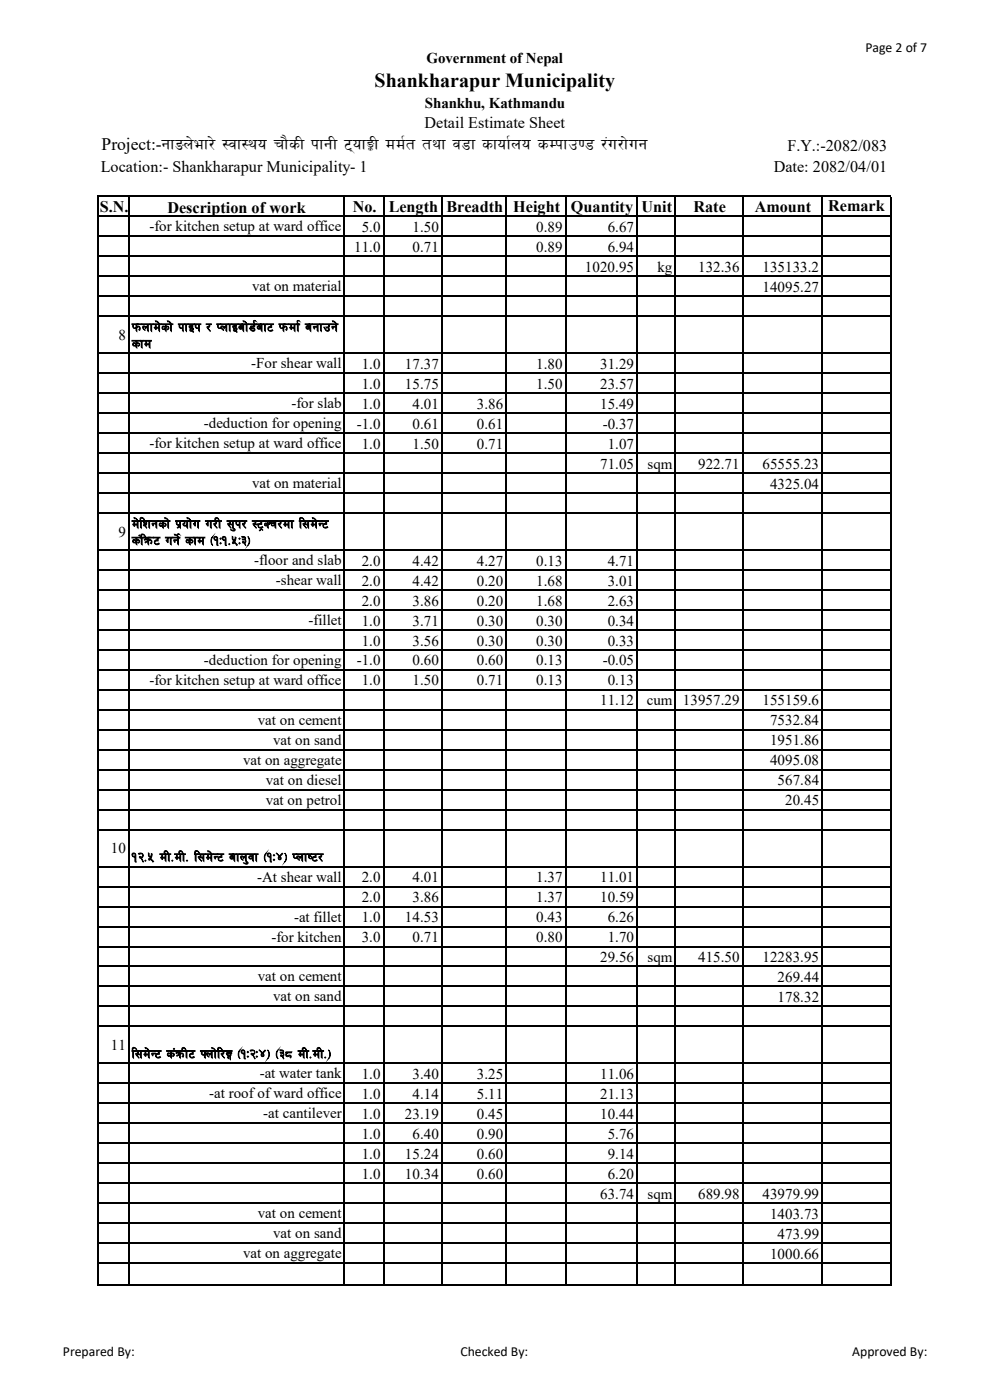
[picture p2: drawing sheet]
<svg xmlns="http://www.w3.org/2000/svg" width="210mm" height="297mm" viewBox="0 0 210 297" stroke-linecap="round" stroke-linejoin="round" font-family="sans-serif">
<defs><g id="words">
<text font-size="4.2" x="79.4" y="18.4">Shankharapur Municipality</text>
<text font-size="3.7" x="21.5" y="31.9">Project:-gfªn]ef/] :jf:yo rf}sL kfgL 6\ofÍL dd{t tyf j8f sfof{no sDkfp08 /+u/f]ug</text>
<g font-size="3.4">
<text x="90.1" y="27.1">Detail Estimate Sheet</text>
<text x="167" y="32">F.Y.:-2082/083</text>
<text x="21.4" y="36.5">Location:- Shankharapur Municipality- 1</text>
<text x="164.1" y="36.5">Date: 2082/04/01</text>
<text x="21.2" y="45">S.N.</text>
<text x="35.5" y="45.1">Description of work</text>
<text x="74.8" y="45">No.</text>
<text x="82.4" y="45">Length</text>
<text x="94.7" y="45">Breadth</text>
<text x="108.9" y="45">Height</text>
<text x="121.1" y="45">Quantity</text>
<text x="136.1" y="45">Unit</text>
<text x="147.1" y="45">Rate</text>
<text x="160.1" y="45">Amount</text>
<text x="175.7" y="44.8">Remark</text>
</g>
<g font-size="3.2">
<text x="90.5" y="13.5">Government of Nepal</text>
<text x="90.1" y="22.9">Shankhu, Kathmandu</text>
<text x="31.7" y="49.1">-for kitchen setup at ward office</text>
<text x="75.1" y="53.4">11.0</text>
<text x="76.7" y="49.2">5.0</text>
<text x="87.5" y="49.2">1.50</text>
<text x="87.5" y="53.4">0.71</text>
<text x="113.7" y="49.2">0.89</text>
<text x="113.7" y="53.4">0.89</text>
<text x="128.9" y="49.2">6.67</text>
<text x="128.9" y="53.4">6.94</text>
<text x="124.1" y="57.7">1020.95</text>
<text x="139.5" y="57.7">kg</text>
<text x="148.1" y="57.7">132.36</text>
<text x="161.7" y="57.7">135133.2</text>
<text x="53.5" y="61.8">vat on material</text>
<text x="161.7" y="61.9">14095.27</text>
<text x="28" y="70.3">kmnfd]sf] kfOk / KnfOaf]8{af6 kmdf{ agfpg]</text>
<text x="25.1" y="72.1">8</text>
<text x="28" y="73.8">sfd</text>
<text x="53.3" y="78.1">-For shear wall</text>
<text x="76.7" y="78.2">1.0</text>
<text x="76.7" y="82.5">1.0</text>
<text x="85.9" y="78.2">17.37</text>
<text x="85.9" y="82.5">15.75</text>
<text x="113.7" y="78.2">1.80</text>
<text x="113.7" y="82.5">1.50</text>
<text x="127.3" y="78.2">31.29</text>
<text x="127.3" y="82.5">23.57</text>
<text x="61.8" y="86.6">-for slab</text>
<text x="76.7" y="86.7">1.0</text>
<text x="87.5" y="86.7">4.01</text>
<text x="101.2" y="86.7">3.86</text>
<text x="127.3" y="86.7">15.49</text>
<text x="31.7" y="95">-for kitchen setup at ward office</text>
<text x="43.2" y="90.8">-deduction for opening</text>
<text x="75.7" y="90.9">-1.0</text>
<text x="76.7" y="95.2">1.0</text>
<text x="87.5" y="90.9">0.61</text>
<text x="87.5" y="95.2">1.50</text>
<text x="101.2" y="90.9">0.61</text>
<text x="101.2" y="95.2">0.71</text>
<text x="127.8" y="90.9">-0.37</text>
<text x="128.9" y="95.2">1.07</text>
<text x="127.3" y="99.4">71.05</text>
<text x="137.4" y="99.4">sqm</text>
<text x="148.1" y="99.4">922.71</text>
<text x="161.7" y="99.4">65555.23</text>
<text x="53.5" y="103.5">vat on material</text>
<text x="163.3" y="103.6">4325.04</text>
<text x="25.1" y="113.9">9</text>
<text x="28" y="112">d]lzgsf] k|of]u u/L ;'k/ :6«Sr/df l;d]G6</text>
<text x="28" y="115.5">s+lqm6 ug]{ sfd -!M!=%M#_</text>
<text x="53.9" y="119.9">-floor and slab</text>
<text x="76.7" y="120">2.0</text>
<text x="87.5" y="120">4.42</text>
<text x="101.2" y="120">4.27</text>
<text x="113.7" y="120">0.13</text>
<text x="128.9" y="120">4.71</text>
<text x="58.5" y="124.1">-shear wall</text>
<text x="76.7" y="124.2">2.0</text>
<text x="87.5" y="124.2">4.42</text>
<text x="101.2" y="124.2">0.20</text>
<text x="113.7" y="124.2">1.68</text>
<text x="128.9" y="124.2">3.01</text>
<text x="76.7" y="128.5">2.0</text>
<text x="87.5" y="128.5">3.86</text>
<text x="101.2" y="128.5">0.20</text>
<text x="113.7" y="128.5">1.68</text>
<text x="128.9" y="128.5">2.63</text>
<text x="65.5" y="132.6">-fillet</text>
<text x="76.7" y="132.7">1.0</text>
<text x="76.7" y="136.9">1.0</text>
<text x="87.5" y="132.7">3.71</text>
<text x="87.5" y="136.9">3.56</text>
<text x="101.2" y="132.7">0.30</text>
<text x="101.2" y="136.9">0.30</text>
<text x="113.7" y="132.7">0.30</text>
<text x="113.7" y="136.9">0.30</text>
<text x="128.9" y="132.7">0.34</text>
<text x="128.9" y="136.9">0.33</text>
<text x="43.2" y="141">-deduction for opening</text>
<text x="75.7" y="141.2">-1.0</text>
<text x="87.5" y="141.2">0.60</text>
<text x="101.2" y="141.2">0.60</text>
<text x="113.7" y="141.2">0.13</text>
<text x="127.8" y="141.2">-0.05</text>
<text x="31.7" y="145.3">-for kitchen setup at ward office</text>
<text x="76.7" y="145.4">1.0</text>
<text x="87.5" y="145.4">1.50</text>
<text x="101.2" y="145.4">0.71</text>
<text x="113.7" y="145.4">0.13</text>
<text x="127.3" y="149.6">11.12</text>
<text x="128.9" y="145.4">0.13</text>
<text x="137.2" y="149.6">cum</text>
<text x="144.8" y="149.6">13957.29</text>
<text x="161.7" y="149.6">155159.6</text>
<text x="54.7" y="153.7">vat on cement</text>
<text x="163.3" y="153.9">7532.84</text>
<text x="58" y="158">vat on sand</text>
<text x="163.3" y="158.1">1951.86</text>
<text x="51.6" y="162.2">vat on aggregate</text>
<text x="56.4" y="166.4">vat on diesel</text>
<text x="163.3" y="162.3">4095.08</text>
<text x="164.9" y="166.6">567.84</text>
<text x="56.4" y="170.7">vat on petrol</text>
<text x="166.5" y="170.8">20.45</text>
<text x="23.5" y="181">10</text>
<text x="28" y="182.7">!@=% dL=dL= l;d]G6 afn'jf -!M$_ Knfi6/</text>
<text x="54.6" y="187">-At shear wall</text>
<text x="76.7" y="187.1">2.0</text>
<text x="76.7" y="191.4">2.0</text>
<text x="87.5" y="187.1">4.01</text>
<text x="87.5" y="191.4">3.86</text>
<text x="113.7" y="187.1">1.37</text>
<text x="113.7" y="191.4">1.37</text>
<text x="127.3" y="187.1">11.01</text>
<text x="127.3" y="191.4">10.59</text>
<text x="62.4" y="195.5">-at fillet</text>
<text x="76.7" y="195.6">1.0</text>
<text x="85.9" y="195.6">14.53</text>
<text x="113.7" y="195.6">0.43</text>
<text x="128.9" y="195.6">6.26</text>
<text x="57.6" y="199.7">-for kitchen</text>
<text x="76.7" y="199.8">3.0</text>
<text x="87.5" y="199.8">0.71</text>
<text x="113.7" y="199.8">0.80</text>
<text x="128.9" y="199.8">1.70</text>
<text x="54.7" y="208.2">vat on cement</text>
<text x="127.3" y="204.1">29.56</text>
<text x="137.4" y="204.1">sqm</text>
<text x="148.1" y="204.1">415.50</text>
<text x="161.7" y="204.1">12283.95</text>
<text x="164.9" y="208.3">269.44</text>
<text x="58" y="212.4">vat on sand</text>
<text x="164.9" y="212.5">178.32</text>
<text x="23.5" y="222.8">11</text>
<text x="28" y="224.4">l;d]G6 s+qmL6 ˆnf]l/Ë -!M@M$_ -#* dL=dL=_</text>
<text x="44.4" y="233">-at roof of ward office</text>
<text x="55.1" y="228.8">-at water tank</text>
<text x="76.7" y="228.9">1.0</text>
<text x="76.7" y="233.1">1.0</text>
<text x="87.5" y="228.9">3.40</text>
<text x="87.5" y="233.1">4.14</text>
<text x="101.2" y="228.9">3.25</text>
<text x="101.2" y="233.1">5.11</text>
<text x="127.3" y="228.9">11.06</text>
<text x="127.3" y="233.1">21.13</text>
<text x="55.8" y="237.2">-at cantilever</text>
<text x="76.7" y="237.4">1.0</text>
<text x="85.9" y="237.4">23.19</text>
<text x="101.2" y="237.4">0.45</text>
<text x="127.3" y="237.4">10.44</text>
<text x="76.7" y="241.6">1.0</text>
<text x="76.7" y="245.8">1.0</text>
<text x="85.9" y="245.8">15.24</text>
<text x="87.5" y="241.6">6.40</text>
<text x="101.2" y="241.6">0.90</text>
<text x="101.2" y="245.8">0.60</text>
<text x="128.9" y="241.6">5.76</text>
<text x="128.9" y="245.8">9.14</text>
<text x="76.7" y="250.1">1.0</text>
<text x="85.9" y="250.1">10.34</text>
<text x="101.2" y="250.1">0.60</text>
<text x="128.9" y="250.1">6.20</text>
<text x="127.3" y="254.3">63.74</text>
<text x="137.4" y="254.3">sqm</text>
<text x="148.1" y="254.3">689.98</text>
<text x="161.7" y="254.3">43979.99</text>
<text x="54.7" y="258.4">vat on cement</text>
<text x="58" y="262.6">vat on sand</text>
<text x="163.3" y="258.5">1403.73</text>
<text x="164.9" y="262.8">473.99</text>
<text x="51.6" y="266.9">vat on aggregate</text>
<text x="163.3" y="267">1000.66</text>
</g>
<g font-size="2.9">
<text x="183.6" y="11.1">Page 2 of 7</text>
<text x="13.3" y="287.6">Prepared By:</text>
<text x="97.6" y="287.6">Checked By:</text>
<text x="180.8" y="287.6">Approved By:</text>
</g>
</g></defs>
<g fill="none" stroke="#000" stroke-width=".25">
<path d="M20.7 41.5v231.2M20.9 41.7h168.1M20.9 45.9h168.1M20.9 50.1h168.1M20.9 54.4h168.1M20.9 58.6h168.1M27.3 41.8v230.9M73 41.8v230.9M81.3 41.8v230.9M93.7 41.8v230.9M107.4 41.8v230.9M120 41.8v230.9"/>
<path d="M135.1 41.8v230.9M143.2 41.8v230.9M157.5 41.8v230.9M174.4 41.8v230.9M188.9 41.8v230.9M20.9 62.8h168.1M20.9 67.1h168.1M20.9 74.9h168.1M20.9 79.2h168.1M20.9 83.4h168.1M20.9 87.6h168.1M20.9 91.9h168.1"/>
<path d="M20.9 96.1h168.1M20.9 100.3h168.1M20.9 104.6h168.1M20.9 108.8h168.1M20.9 116.7h168.1M20.9 120.9h168.1M20.9 125.2h168.1M20.9 129.4h168.1M20.9 133.6h168.1M20.9 137.9h168.1M20.9 142.1h168.1M20.9 150.6h168.1"/>
<path d="M20.9 154.8h168.1M20.9 159h168.1M20.9 163.3h168.1M20.9 167.5h168.1M20.9 171.7h168.1M20.9 176h168.1M20.9 183.8h168.1M20.9 188.1h168.1M20.9 192.3h168.1M20.9 196.5h168.1M20.9 200.8h168.1M20.9 205h168.1"/>
<path d="M20.9 209.2h168.1M20.9 213.5h168.1M20.9 217.7h168.1M20.9 225.6h168.1M20.9 229.8h168.1M20.9 234.1h168.1M20.9 238.3h168.1M20.9 242.5h168.1M20.9 246.8h168.1M20.9 251h168.1M20.9 255.2h168.1M20.9 259.5h168.1"/>
<path d="M20.9 263.7h168.1M20.9 267.9h168.1M20.9 272.5h168.1"/>
</g>
<path d="M20.9 146.3h168.1" fill="none" stroke="#000" stroke-width=".26"/>
<use href="#words"/>
</svg>
